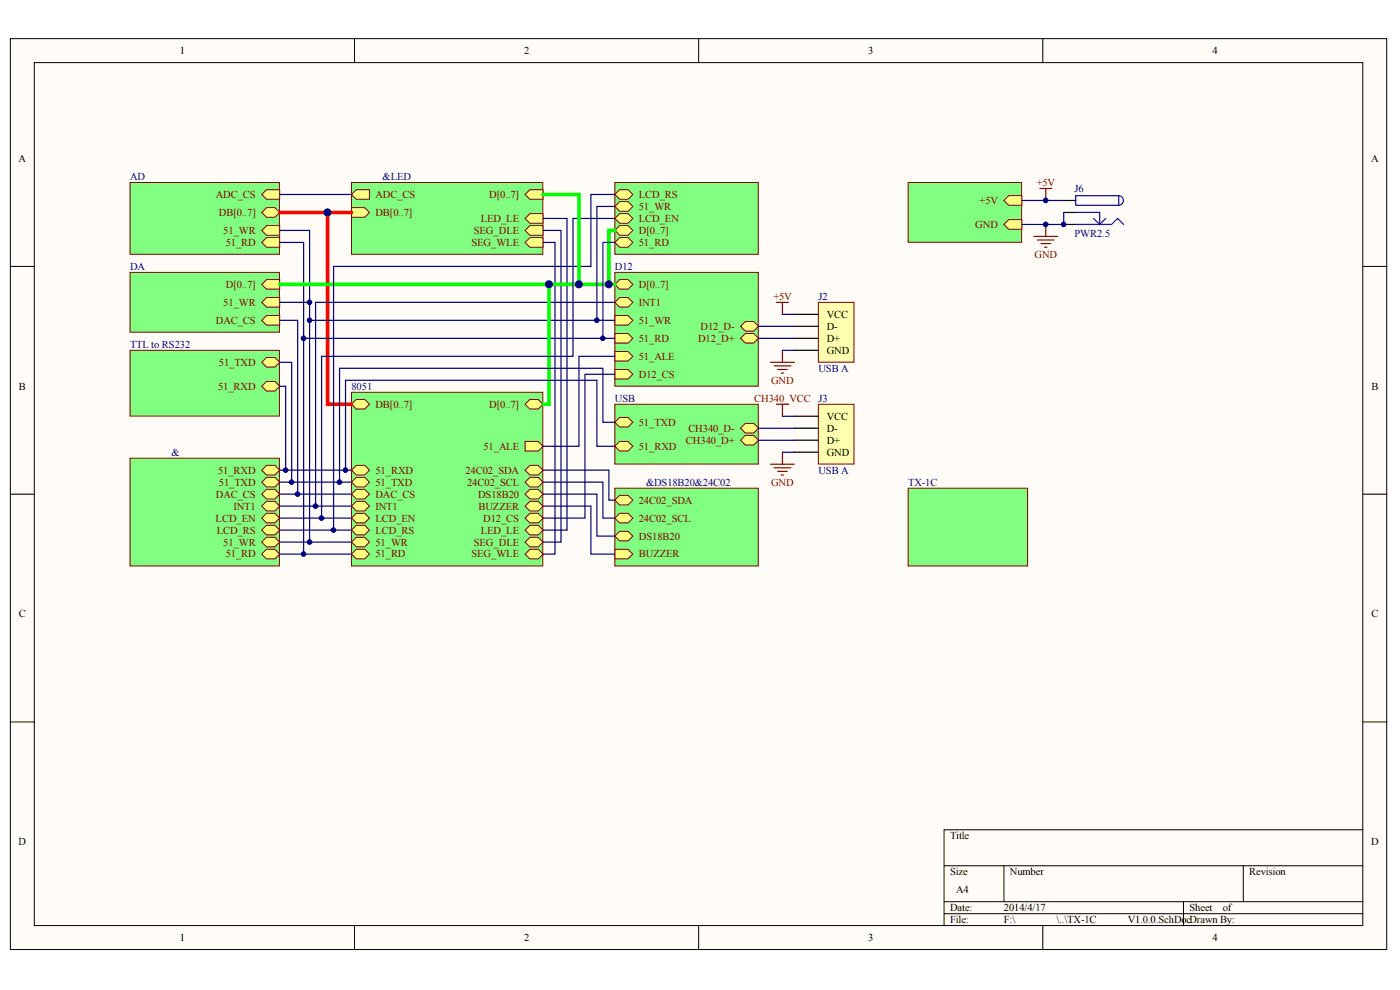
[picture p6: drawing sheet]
<svg xmlns="http://www.w3.org/2000/svg" width="296mm" height="209mm" viewBox="0 0 296 209" stroke-linecap="round" stroke-linejoin="round" font-family="sans-serif">
<defs><g id="words">
<g font-size="2.2">
<text x="38.1" y="11.4">1</text>
<text x="110.8" y="11.4">2</text>
<text x="183.6" y="11.4">3</text>
<text x="256.3" y="11.4">4</text>
<text x="3.9" y="34.2">A</text>
<text x="289.9" y="34.2">A</text>
<text x="174.8" y="67.1">VCC</text>
<text x="174.8" y="69.7">D-</text>
<text x="174.8" y="72.2">D+</text>
<text x="174.8" y="74.7">GND</text>
<text x="4" y="82.3">B</text>
<text x="290" y="82.3">B</text>
<text x="174.8" y="88.7">VCC</text>
<text x="174.8" y="91.2">D-</text>
<text x="174.8" y="93.7">D+</text>
<text x="174.8" y="96.3">GND</text>
<text x="4" y="130.5">C</text>
<text x="290" y="130.5">C</text>
<text x="3.9" y="178.6">D</text>
<text x="200.9" y="177.3">Title</text>
<text x="289.9" y="178.6">D</text>
<text x="200.9" y="184.9">Size</text>
<text x="213.5" y="184.9">Number</text>
<text x="264.1" y="184.9">Revision</text>
<text x="202.1" y="188.7">A4</text>
<text x="200.9" y="192.5">Date:</text>
<text x="200.9" y="195.1">File:</text>
<text x="212.2" y="192.5">2014/4/17</text>
<text x="212.2" y="195.1">F:\</text>
<text x="223.4" y="195.1">\..\TX-1C</text>
<text x="238.4" y="195.1">V1.0.0.SchDocDrawn By:</text>
<text x="251.5" y="192.5">Sheet</text>
<text x="258.5" y="192.5">of</text>
<text x="38.1" y="198.9">1</text>
<text x="110.8" y="198.9">2</text>
<text x="183.6" y="198.9">3</text>
<text x="256.3" y="198.9">4</text>
</g>
<g font-size="2.2" fill="#000080">
<text x="27.5" y="38">AD</text>
<text x="80.9" y="38">&amp;LED</text>
<text x="227.2" y="40.5">J6</text>
<text x="227.2" y="50.2">PWR2.5</text>
<text x="27.5" y="57">DA</text>
<text x="130" y="57">D12</text>
<text x="173" y="63.3">J2</text>
<text x="27.5" y="73.5">TTL to RS232</text>
<text x="74.3" y="82.3">8051</text>
<text x="173" y="78.5">USB A</text>
<text x="130" y="84.9">USB</text>
<text x="173" y="84.9">J3</text>
<text x="36.3" y="96.3">&amp;</text>
<text x="173" y="100.1">USB A</text>
<text x="136.6" y="102.6">&amp;DS18B20&amp;24C02</text>
<text x="192" y="102.6">TX-1C</text>
</g>
<g font-size="2.2" fill="#800000">
<text x="45.6" y="41.8">ADC_CS</text>
<text x="79.4" y="41.8">ADC_CS</text>
<text x="103.4" y="41.8">D[0..7]</text>
<text x="135.1" y="41.8">LCD_RS</text>
<text x="219.2" y="39.3">+5V</text>
<text x="46.3" y="45.6">DB[0..7]</text>
<text x="79.4" y="45.6">DB[0..7]</text>
<text x="101.6" y="46.9">LED_LE</text>
<text x="135.1" y="44.3">51_WR</text>
<text x="135.1" y="46.9">LCD_EN</text>
<text x="207.1" y="43.1">+5V</text>
<text x="47.2" y="49.4">51_WR</text>
<text x="47.7" y="51.9">51_RD</text>
<text x="99.7" y="51.9">SEG_WLE</text>
<text x="100.2" y="49.4">SEG_DLE</text>
<text x="135.1" y="51.9">51_RD</text>
<text x="135.1" y="49.4">D[0..7]</text>
<text x="206.2" y="48.1">GND</text>
<text x="218.7" y="54.5">GND</text>
<text x="47.2" y="64.6">51_WR</text>
<text x="47.7" y="60.8">D[0..7]</text>
<text x="135.1" y="60.8">D[0..7]</text>
<text x="135.1" y="64.6">INT1</text>
<text x="163.5" y="63.3">+5V</text>
<text x="45.6" y="68.4">DAC_CS</text>
<text x="135.1" y="68.4">51_WR</text>
<text x="148.1" y="69.7">D12_D-</text>
<text x="46.3" y="77.3">51_TXD</text>
<text x="135.1" y="76">51_ALE</text>
<text x="135.1" y="72.2">51_RD</text>
<text x="147.6" y="72.2">D12_D+</text>
<text x="46.1" y="82.3">51_RXD</text>
<text x="135.1" y="79.8">D12_CS</text>
<text x="163" y="81.1">GND</text>
<text x="79.4" y="86.1">DB[0..7]</text>
<text x="103.4" y="86.1">D[0..7]</text>
<text x="135.1" y="89.9">51_TXD</text>
<text x="159.4" y="84.9">CH340_VCC</text>
<text x="102.2" y="95">51_ALE</text>
<text x="135.1" y="95">51_RXD</text>
<text x="145" y="93.7">CH340_D+</text>
<text x="145.5" y="91.2">CH340_D-</text>
<text x="46.1" y="100.1">51_RXD</text>
<text x="79.4" y="100.1">51_RXD</text>
<text x="98.4" y="100.1">24C02_SDA</text>
<text x="45.6" y="105.1">DAC_CS</text>
<text x="46.3" y="102.6">51_TXD</text>
<text x="49.4" y="107.7">INT1</text>
<text x="79.4" y="102.6">51_TXD</text>
<text x="79.4" y="105.1">DAC_CS</text>
<text x="79.4" y="107.7">INT1</text>
<text x="98.8" y="102.6">24C02_SCL</text>
<text x="101.1" y="105.1">DS18B20</text>
<text x="101.1" y="107.7">BUZZER</text>
<text x="135.1" y="106.4">24C02_SDA</text>
<text x="163" y="102.6">GND</text>
<text x="45.6" y="110.2">LCD_EN</text>
<text x="45.8" y="112.7">LCD_RS</text>
<text x="79.4" y="110.2">LCD_EN</text>
<text x="79.4" y="112.7">LCD_RS</text>
<text x="101.6" y="112.7">LED_LE</text>
<text x="102.2" y="110.2">D12_CS</text>
<text x="135.1" y="110.2">24C02_SCL</text>
<text x="47.2" y="115.3">51_WR</text>
<text x="47.7" y="117.8">51_RD</text>
<text x="79.4" y="115.3">51_WR</text>
<text x="79.4" y="117.8">51_RD</text>
<text x="99.7" y="117.8">SEG_WLE</text>
<text x="100.2" y="115.3">SEG_DLE</text>
<text x="135.1" y="117.8">BUZZER</text>
<text x="135.1" y="114">DS18B20</text>
</g>
</g></defs>
<g fill="#fffcf8" stroke="#000" stroke-width=".21">
<path d="M2.2 8.2h291v192.4h-291z"/>
<path d="M7.3 13.2h280.8v182.4h-280.8z"/>
</g>
<g fill="none" stroke="#000" stroke-width=".21">
<path d="M74.9 8.2v5M147.7 8.2v5M220.5 8.2v5M2.2 56.3h5.1M288.2 56.3h5M2.2 104.4h5.1M288.2 104.4h5M2.2 152.5h5.1M288.2 152.5h5M288.2 175.3h-88.6v20.3M74.9 195.6v5.1M147.7 195.6v5.1"/>
<path d="M199.6 182.9h88.6M199.6 190.5h88.6M199.6 193.1h88.6M212.2 182.9v7.6M220.5 195.6v5.1M250.2 190.5v5.1M262.9 182.9v7.6"/>
</g>
<path d="M74.3 82.9h40.5v36.7h-40.5z" fill="#80ff80" stroke="#800000" stroke-width=".21"/>
<g fill="#ffff80" stroke="#800000" stroke-width=".21">
<path d="M111 93.3h2.8l1 1-1 1h-2.8z" fill-rule="evenodd"/>
<path d="M112 84.4h1.8l1 1-1 1h-1.8l-1-1z" fill-rule="evenodd"/>
<path d="M75.3 84.4h1.8l1 1-1 1h-1.8l-1-1z" fill-rule="evenodd"/>
<path d="M112 98.3h1.8l1 1.1-1 1h-1.8l-1-1z" fill-rule="evenodd"/>
<path d="M112 100.9h1.8l1 1-1 1h-1.8l-1-1z" fill-rule="evenodd"/>
<path d="M112 103.4h1.8l1 1-1 1h-1.8l-1-1z" fill-rule="evenodd"/>
<path d="M112 105.9h1.8l1 1.1-1 1h-1.8l-1-1z" fill-rule="evenodd"/>
<path d="M112 108.5h1.8l1 1-1 1h-1.8l-1-1z" fill-rule="evenodd"/>
<path d="M112 111h1.8l1 1-1 1h-1.8l-1-1z" fill-rule="evenodd"/>
<path d="M112 113.5h1.8l1 1.1-1 1h-1.8l-1-1z" fill-rule="evenodd"/>
<path d="M112 116.1h1.8l1 1-1 1h-1.8l-1-1z" fill-rule="evenodd"/>
<path d="M75.3 98.3h1.8l1 1.1-1 1h-1.8l-1-1z" fill-rule="evenodd"/>
<path d="M75.3 100.9h1.8l1 1-1 1h-1.8l-1-1z" fill-rule="evenodd"/>
<path d="M75.3 103.4h1.8l1 1-1 1h-1.8l-1-1z" fill-rule="evenodd"/>
<path d="M75.3 105.9h1.8l1 1.1-1 1h-1.8l-1-1z" fill-rule="evenodd"/>
<path d="M75.3 108.5h1.8l1 1-1 1h-1.8l-1-1z" fill-rule="evenodd"/>
<path d="M75.3 111h1.8l1 1-1 1h-1.8l-1-1z" fill-rule="evenodd"/>
<path d="M75.3 113.5h1.8l1 1.1-1 1h-1.8l-1-1z" fill-rule="evenodd"/>
<path d="M75.3 116.1h1.8l1 1-1 1h-1.8l-1-1z" fill-rule="evenodd"/>
</g>
<path d="M27.5 38.6h31.6v15.1h-31.6z" fill="#80ff80" stroke="#800000" stroke-width=".21"/>
<g fill="#ffff80" stroke="#800000" stroke-width=".21">
<path d="M56.3 40.1h2.8v2h-2.8l-1-1z" fill-rule="evenodd"/>
<path d="M56.3 50.2h2.8v2h-2.8l-1-1z" fill-rule="evenodd"/>
<path d="M56.3 47.7h2.8v2h-2.8l-1-1z" fill-rule="evenodd"/>
<path d="M56.3 43.9h1.8l1 1-1 1h-1.8l-1-1z" fill-rule="evenodd"/>
</g>
<path d="M27.5 74h31.6v13.9h-31.6z" fill="#80ff80" stroke="#800000" stroke-width=".21"/>
<g fill="#ffff80" stroke="#800000" stroke-width=".21">
<path d="M56.3 75.5h1.8l1 1.1-1 1h-1.8l-1-1z" fill-rule="evenodd"/>
<path d="M56.3 80.6h1.8l1 1-1 1h-1.8l-1-1z" fill-rule="evenodd"/>
</g>
<path d="M130 57.6h30.3v24h-30.3z" fill="#80ff80" stroke="#800000" stroke-width=".21"/>
<g fill="#ffff80" stroke="#800000" stroke-width=".21">
<path d="M131 59.1h1.8l1 1-1 1h-1.8l-1-1z" fill-rule="evenodd"/>
<path d="M130 74.3h2.8l1 1-1 1h-2.8z" fill-rule="evenodd"/>
<path d="M130 78.1h2.8l1 1-1 1h-2.8z" fill-rule="evenodd"/>
<path d="M130 70.5h2.8l1 1-1 1h-2.8z" fill-rule="evenodd"/>
<path d="M130 66.7h2.8l1 1-1 1h-2.8z" fill-rule="evenodd"/>
<path d="M131 62.9h1.8l1 1-1 1h-1.8l-1-1z" fill-rule="evenodd"/>
<path d="M157.6 70.5h1.7l1.1 1-1.1 1h-1.7l-1-1z" fill-rule="evenodd"/>
<path d="M157.6 67.9h1.7l1.1 1.1-1.1 1h-1.7l-1-1z" fill-rule="evenodd"/>
</g>
<path d="M130 85.4h30.3v12.7h-30.3z" fill="#80ff80" stroke="#800000" stroke-width=".21"/>
<g fill="#ffff80" stroke="#800000" stroke-width=".21">
<path d="M157.6 89.5h1.7l1.1 1-1.1 1h-1.7l-1-1z" fill-rule="evenodd"/>
<path d="M157.6 92h1.7l1.1 1-1.1 1h-1.7l-1-1z" fill-rule="evenodd"/>
<path d="M131 88.2h1.8l1 1-1 1h-1.8l-1-1z" fill-rule="evenodd"/>
<path d="M131 93.3h1.8l1 1-1 1h-1.8l-1-1z" fill-rule="evenodd"/>
</g>
<path d="M130 103.2h30.3v16.4h-30.3z" fill="#80ff80" stroke="#800000" stroke-width=".21"/>
<g fill="#ffff80" stroke="#800000" stroke-width=".21">
<path d="M130 116.1h2.8l1 1-1 1h-2.8z" fill-rule="evenodd"/>
<path d="M131 112.3h1.8l1 1-1 1h-1.8l-1-1z" fill-rule="evenodd"/>
<path d="M131 108.5h1.8l1 1-1 1h-1.8l-1-1z" fill-rule="evenodd"/>
<path d="M131 104.7h1.8l1 1-1 1h-1.8l-1-1z" fill-rule="evenodd"/>
</g>
<path d="M27.5 96.8h31.6v22.8h-31.6z" fill="#80ff80" stroke="#800000" stroke-width=".21"/>
<g fill="#ffff80" stroke="#800000" stroke-width=".21">
<path d="M56.3 98.3h1.8l1 1.1-1 1h-1.8l-1-1z" fill-rule="evenodd"/>
<path d="M56.3 100.9h1.8l1 1-1 1h-1.8l-1-1z" fill-rule="evenodd"/>
<path d="M56.3 103.4h1.8l1 1-1 1h-1.8l-1-1z" fill-rule="evenodd"/>
<path d="M56.3 105.9h1.8l1 1.1-1 1h-1.8l-1-1z" fill-rule="evenodd"/>
<path d="M56.3 108.5h1.8l1 1-1 1h-1.8l-1-1z" fill-rule="evenodd"/>
<path d="M56.3 111h1.8l1 1-1 1h-1.8l-1-1z" fill-rule="evenodd"/>
<path d="M56.3 113.5h1.8l1 1.1-1 1h-1.8l-1-1z" fill-rule="evenodd"/>
<path d="M56.3 116.1h1.8l1 1-1 1h-1.8l-1-1z" fill-rule="evenodd"/>
</g>
<path d="M74.3 38.6h40.5v15.1h-40.5z" fill="#80ff80" stroke="#800000" stroke-width=".21"/>
<g fill="#ffff80" stroke="#800000" stroke-width=".21">
<path d="M112 40.1h2.8v2h-2.8l-1-1z" fill-rule="evenodd"/>
<path d="M112 47.7h2.8v2h-2.8l-1-1z" fill-rule="evenodd"/>
<path d="M74.3 43.9h2.8l1 1-1 1h-2.8z" fill-rule="evenodd"/>
<path d="M112 50.2h2.8v2h-2.8l-1-1z" fill-rule="evenodd"/>
<path d="M112 45.1h2.8v2.1h-2.8l-1-1z" fill-rule="evenodd"/>
<path d="M75.3 40.1h2.8v2h-2.8l-1-1z" fill-rule="evenodd"/>
</g>
<path d="M27.5 57.6h31.6v12.6h-31.6z" fill="#80ff80" stroke="#800000" stroke-width=".21"/>
<g fill="#ffff80" stroke="#800000" stroke-width=".21">
<path d="M56.3 59.1h2.8v2h-2.8l-1-1z" fill-rule="evenodd"/>
<path d="M56.3 62.9h2.8v2h-2.8l-1-1z" fill-rule="evenodd"/>
<path d="M56.3 66.7h2.8v2h-2.8l-1-1z" fill-rule="evenodd"/>
</g>
<path d="M130 38.6h30.3v15.1h-30.3z" fill="#80ff80" stroke="#800000" stroke-width=".21"/>
<g fill="#ffff80" stroke="#800000" stroke-width=".21">
<path d="M131 40.1h1.8l1 1-1 1h-1.8l-1-1z" fill-rule="evenodd"/>
<path d="M131 42.6h1.8l1 1-1 1h-1.8l-1-1z" fill-rule="evenodd"/>
<path d="M131 45.1h1.8l1 1.1-1 1h-1.8l-1-1z" fill-rule="evenodd"/>
<path d="M131 50.2h1.8l1 1-1 1h-1.8l-1-1z" fill-rule="evenodd"/>
<path d="M131 47.7h1.8l1 1-1 1h-1.8l-1-1z" fill-rule="evenodd"/>
</g>
<g fill="none" stroke="#000080" stroke-width=".25">
<path d="M59.1 48.7h6.4v65.9M59.1 51.2h5.1v65.9M114.8 51.2h2.5v65.9h-2.5M114.8 48.7h3.8v65.9h-3.8M114.8 46.2h5.1v65.8h-5.1M130 43.6h-3.8v24.1M130 46.2h-8.9v29.1h-53.1v34.2M130 41.1h-5.1v15.2h-54.4v55.7M59.1 67.7h3.8v36.7M59.1 63.9h6.4M64.2 71.5h65.8M65.5 67.7h64.5"/>
<path d="M130 63.9h-63.3v43.1M130 75.3h-7.6v19h-7.6M130 79.1h-6.3v30.4h-8.9M59.1 99.4h15.2M114.8 99.4h13.9v6.3h1.3M130 89.2h-2.5v-11.4h-55.7v24.1M130 94.3h-3.8v-13.9h-53.2v19M59.1 101.9h15.2M59.1 104.4h15.2M59.1 107h15.2M59.1 109.5h15.2M59.1 112h15.2"/>
<path d="M59.1 114.6h15.2M59.1 117.1h15.2M114.8 101.9h12.7v7.6h2.5M114.8 104.4h11.4v8.9h3.8M114.8 107h10.1v10.1h5.1"/>
</g>
<path d="M59.1 44.9h10.2M74.3 44.9h-5v40.5h5" fill="none" stroke="#f00" stroke-width=".76"/>
<path d="M114.8 41.1h7.6v19M130 48.7h-1.3v11.4M59.1 60.1h57v25.3h-1.3M116.1 60.1h13.9" fill="none" stroke="#0f0" stroke-width=".76"/>
<path d="M130 51.2h-2.5v20.3" fill="none" stroke="#00f" stroke-width=".25"/>
<path d="M173 63.9h7.6v12.6h-7.6z" fill="#ffffb0" stroke="#800000" stroke-width=".21"/>
<path d="M168 66.4h5M168 69h5M168 71.5h5M168 74h5" fill="none" stroke="#000" stroke-width=".25"/>
<path d="M59.1 41.1h15.2M160.4 71.5h7.6M160.4 69h7.6M160.4 90.5h7.6M160.4 93h7.6" fill="none" stroke="#000080" stroke-width=".25"/>
<path d="M162.9 76.6h5.1M163.6 77.3h3.6M164.2 63.9h2.5M164.4 78.1h2M165.2 78.8h.5M165.4 63.9v2.5M165.4 74v2.6M162.9 98.1h5.1M163.6 98.8h3.6M164.4 99.6h2M165.4 95.6v2.5M165.2 100.4h.5" fill="none" stroke="#800000" stroke-width=".25"/>
<path d="M173 85.4h7.6v12.7h-7.6z" fill="#ffffb0" stroke="#800000" stroke-width=".21"/>
<path d="M168 88h5M168 90.5h5M168 93h5M168 95.6h5" fill="none" stroke="#000" stroke-width=".25"/>
<path d="M192 38.6h24v12.6h-24z" fill="#80ff80" stroke="#800000" stroke-width=".21"/>
<g fill="#ffff80" stroke="#800000" stroke-width=".21">
<path d="M213.3 41.3h2.7v2.1h-2.7l-1.1-1z" fill-rule="evenodd"/>
<path d="M213.3 46.4h2.7v2h-2.7l-1.1-1z" fill-rule="evenodd"/>
</g>
<path d="M224.9 42.4h2.5M224.9 47.4h2.5M224.9 44.9h2.5" fill="none" stroke="#000" stroke-width=".25"/>
<path d="M227.4 47.4h7.6l1.3-1.2 1.2 1.2M227.4 44.9h5.1v2.5l1.2-1.2M227.4 41.3h9.1v2.1h-9.1zM231.2 46.2l1.3 1.2M236.5 41.3a1 1 0 0 1 1 1 1 1 0 0 1-1 1" fill="none" stroke="#00f" stroke-width=".25"/>
<path d="M219.8 39.8h2.6M221.1 39.8v2.6M218.6 50h5M219.3 50.7h3.6M220.1 51.5h2M220.8 52.2h.5M221.1 47.4v2.6" fill="none" stroke="#800000" stroke-width=".25"/>
<path d="M216 42.4h8.9M224.9 44.9v2.5h-8.9" fill="none" stroke="#000080" stroke-width=".25"/>
<path d="M192 103.2h25.2v16.4h-25.2z" fill="#80ff80" stroke="#800000" stroke-width=".21"/>
<path d="M59.1 76.6h2.6v25.3M165.4 74h2.6M165.4 66.4h2.6M59.1 81.6h1.3v17.8M165.4 88h2.6M165.4 95.6h2.6" fill="none" stroke="#000080" stroke-width=".25"/>
<path d="M164.2 85.4h2.5M165.4 85.4v2.6" fill="none" stroke="#800000" stroke-width=".25"/>
<g fill="#000080" stroke="#000080" stroke-width=".21">
<circle cx="60.4" cy="99.3" r=".49"/>
<circle cx="61.6" cy="101.9" r=".49"/>
<circle cx="62.9" cy="104.4" r=".49"/>
<circle cx="64.2" cy="117.1" r=".49"/>
<circle cx="64.2" cy="71.5" r=".49"/>
<circle cx="65.4" cy="114.5" r=".49"/>
<circle cx="65.4" cy="67.7" r=".49"/>
<circle cx="65.4" cy="63.9" r=".49"/>
<circle cx="66.7" cy="106.9" r=".49"/>
<circle cx="68" cy="109.5" r=".49"/>
<circle cx="70.5" cy="112" r=".49"/>
<circle cx="71.8" cy="101.9" r=".49"/>
<circle cx="73" cy="99.3" r=".49"/>
<circle cx="126.2" cy="67.7" r=".49"/>
<circle cx="127.4" cy="71.5" r=".49"/>
<circle cx="221.1" cy="47.4" r=".49"/>
<circle cx="221.1" cy="42.3" r=".49"/>
<circle cx="224.9" cy="47.4" r=".49"/>
<circle cx="69.2" cy="44.9" r=".74"/>
<circle cx="116" cy="60.1" r=".74"/>
<circle cx="122.4" cy="60.1" r=".74"/>
<circle cx="128.7" cy="60.1" r=".74"/>
</g>
<use href="#words"/>
</svg>
